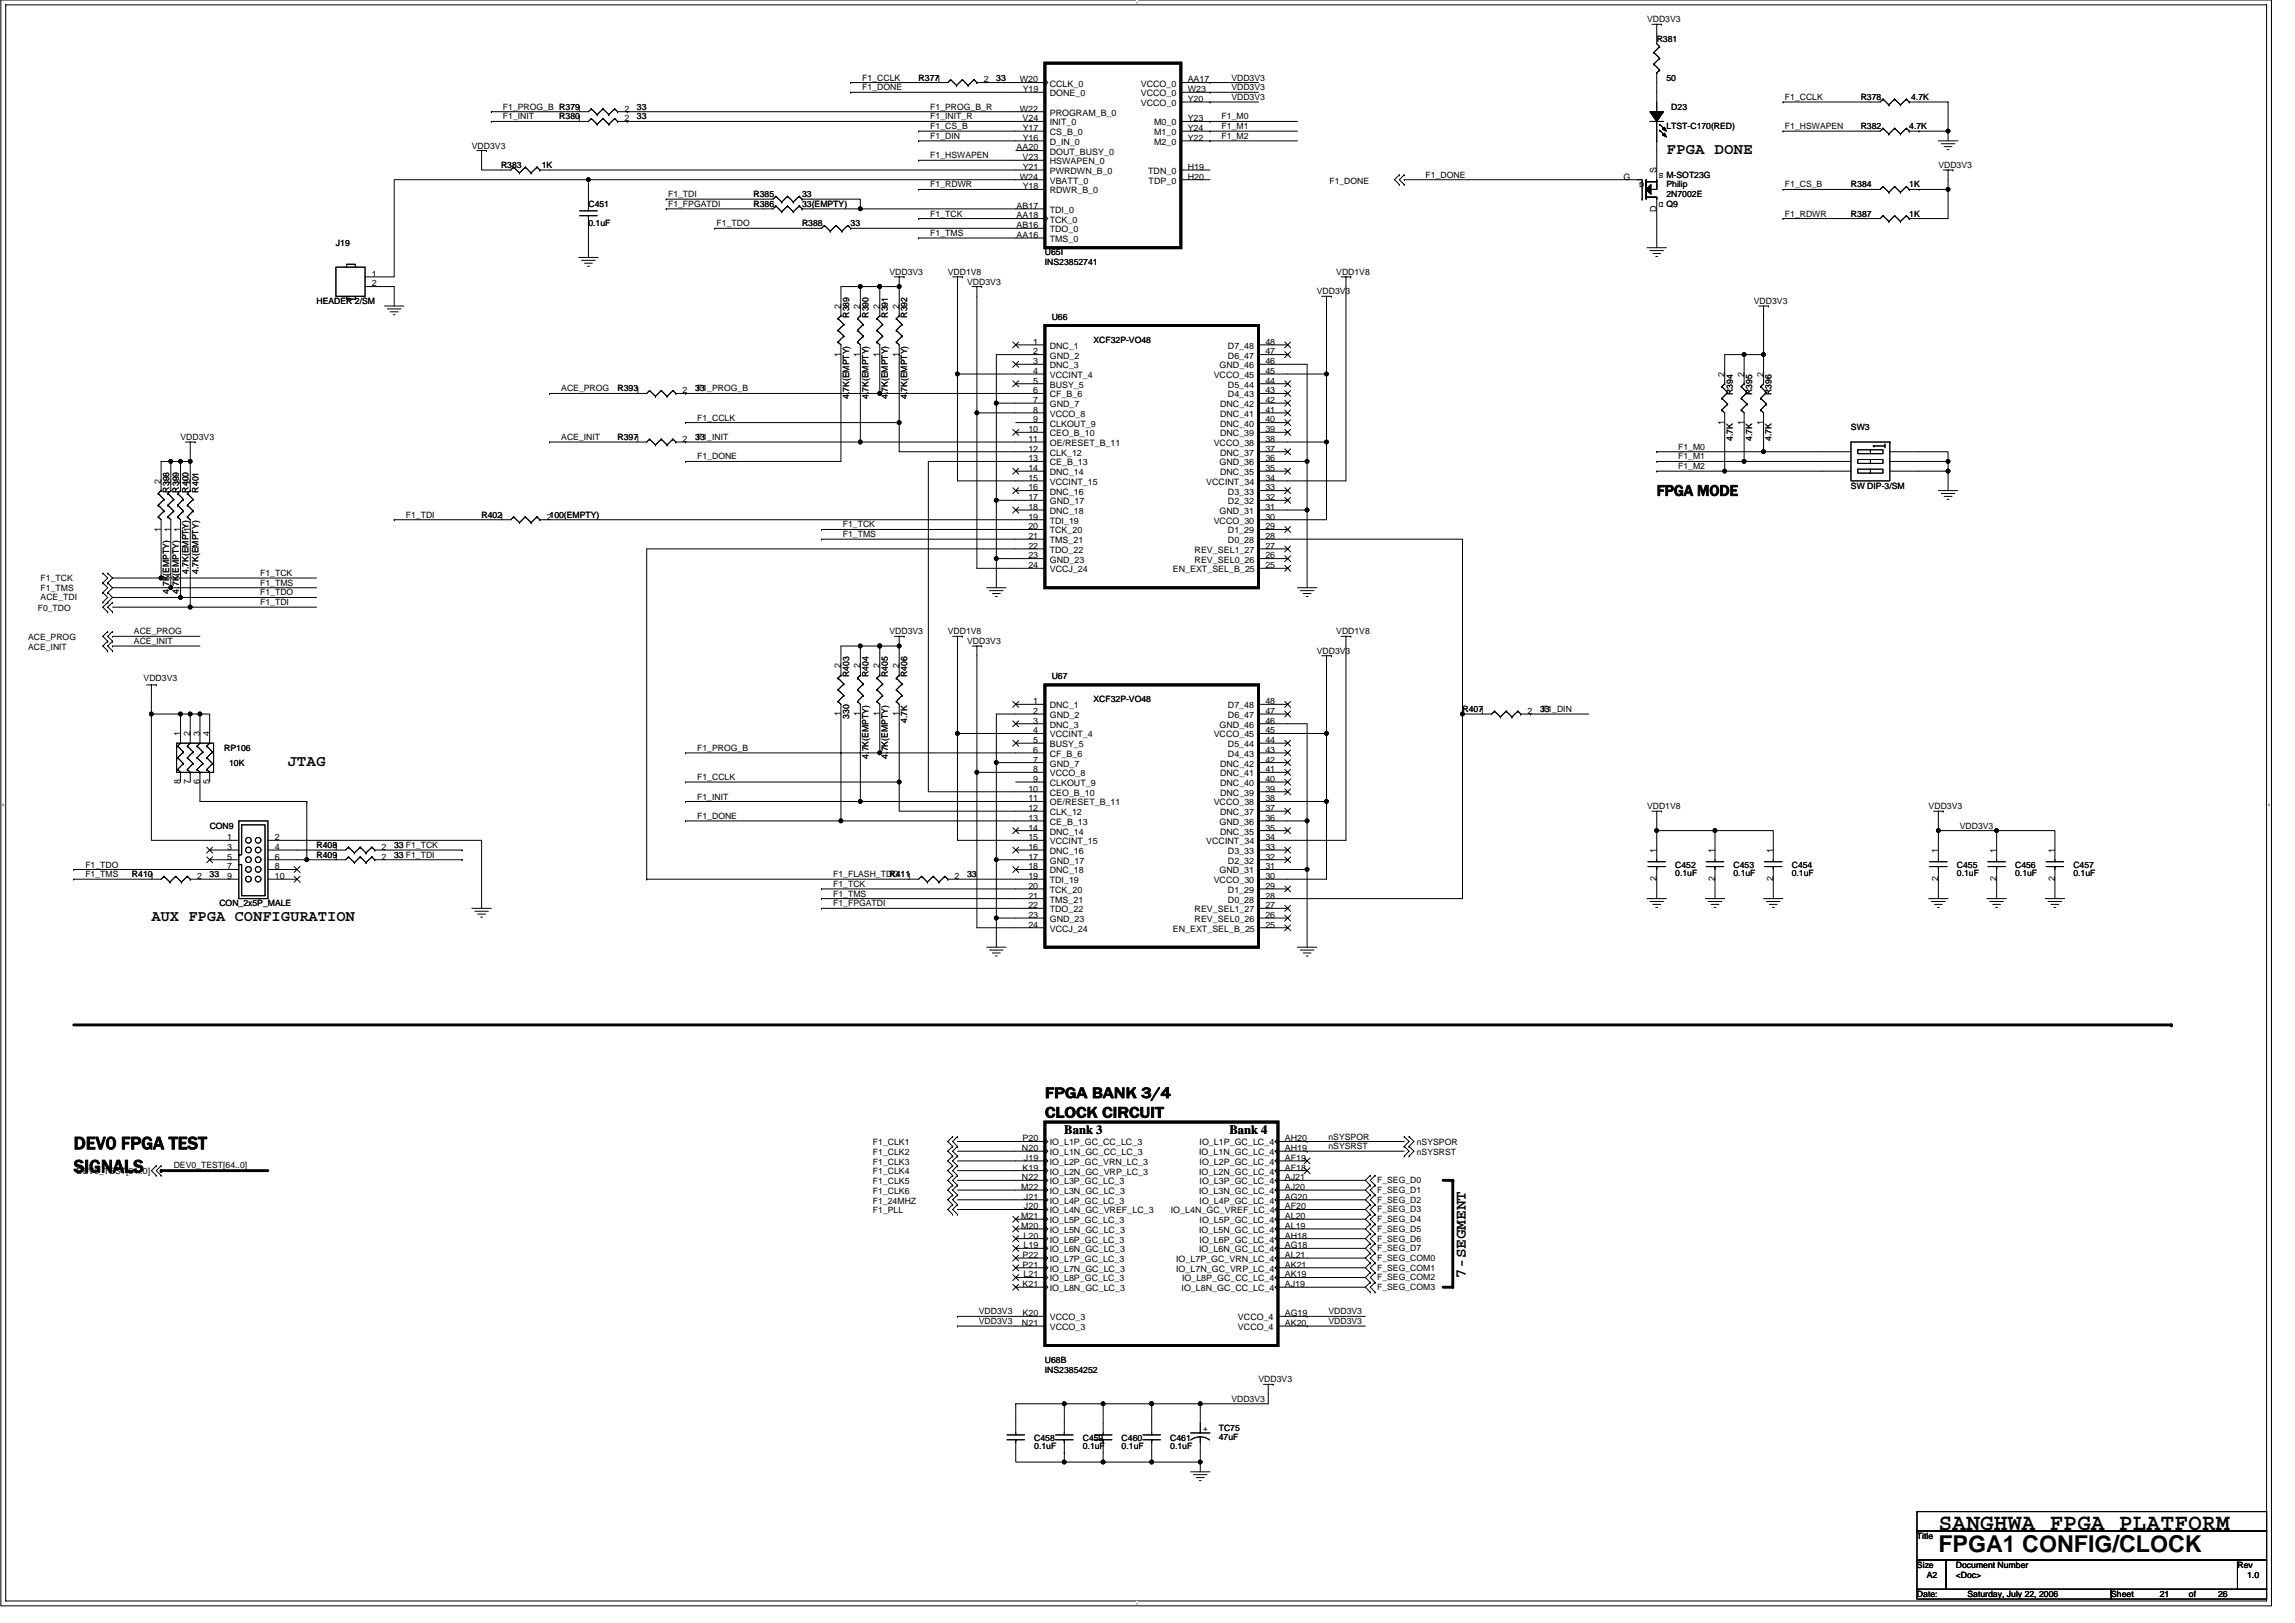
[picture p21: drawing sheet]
<svg xmlns="http://www.w3.org/2000/svg" width="420mm" height="297mm" viewBox="0 0 420 297" stroke-linecap="round" stroke-linejoin="round" font-family="sans-serif">
<defs><g id="words">
<text font-size="4.3" x="354.9" y="284">FPGA1 CONFIG/CLOCK</text>
<text font-size="4.2" x="354.9" y="280">SANGHWA FPGA PLATFORM</text>
<g font-size="3.4">
<text x="13.5" y="210.3">DEV0 FPGA TEST</text>
<text x="13.5" y="214.6">SIGNALS</text>
</g>
<g font-size="2.8">
<text x="305.1" y="28.1">FPGA DONE</text>
<text x="303.3" y="90.7">FPGA MODE</text>
<text x="52.6" y="140.1">JTAG</text>
<text x="27.7" y="168.6">AUX FPGA CONFIGURATION</text>
<text x="191.3" y="201">FPGA BANK 3/4</text>
<text x="191.3" y="204.5">CLOCK CIRCUIT</text>
<text x="268.4" y="233.8" transform="rotate(-90 268.4 233.8)">7-SEGMENT</text>
</g>
<g font-size="2.3">
<text x="194.8" y="207.5">Bank 3</text>
<text x="225.1" y="207.5">Bank 4</text>
</g>
<g font-size="1.6">
<text x="301.5" y="4.1">VDD3V3</text>
<text x="303.3" y="7.6">R381</text>
<text x="157.9" y="16.5">F1_DONE</text>
<text x="157.9" y="14.8">F1_CCLK</text>
<text x="168.2" y="14.8">R3771</text>
<text x="180.1" y="15.1">2</text>
<text x="182.4" y="14.8">33</text>
<text x="186.7" y="15.1">W20</text>
<text x="187.2" y="16.9">Y19</text>
<text x="192.2" y="15.8">CCLK_0</text>
<text x="192.2" y="17.6">DONE_0</text>
<text x="208.9" y="15.8">VCCO_0</text>
<text x="208.9" y="17.6">VCCO_0</text>
<text x="217.4" y="15.1">AA17</text>
<text x="217.4" y="16.9">W23</text>
<text x="225.4" y="14.8">VDD3V3</text>
<text x="225.4" y="16.5">VDD3V3</text>
<text x="305.1" y="14.8">50</text>
<text x="92.1" y="20.1">F1_PROG_B R3791</text>
<text x="92.1" y="21.9">F1_INIT</text>
<text x="102.4" y="21.9">R3801</text>
<text x="114.3" y="20.4">2</text>
<text x="114.3" y="22.2">2</text>
<text x="116.6" y="20.1">33</text>
<text x="116.6" y="21.9">33</text>
<text x="170.3" y="23.6">F1_CS_B</text>
<text x="170.3" y="20.1">F1_PROG_B_R</text>
<text x="170.3" y="21.9">F1_INIT_R</text>
<text x="186.7" y="20.4">W22</text>
<text x="187.2" y="22.2">V24</text>
<text x="187.2" y="24">Y17</text>
<text x="192.2" y="21.2">PROGRAM_B_0</text>
<text x="192.2" y="22.9">INIT_0</text>
<text x="208.9" y="19.4">VCCO_0</text>
<text x="211.3" y="22.9">M0_0</text>
<text x="217.4" y="22.2">Y23</text>
<text x="217.4" y="24">Y24</text>
<text x="217.4" y="18.6">Y20</text>
<text x="223.7" y="21.9">F1_M0</text>
<text x="223.7" y="23.6">F1_M1</text>
<text x="225.4" y="18.3">VDD3V3</text>
<text x="305.1" y="23.6">LTST-C170(RED)</text>
<text x="306" y="20.1">D23</text>
<text x="326.8" y="23.6">F1_HSWAPEN</text>
<text x="326.8" y="18.3">F1_CCLK</text>
<text x="340.6" y="23.6">R382</text>
<text x="340.6" y="18.3">R378</text>
<text x="349.5" y="23.6">4.7K</text>
<text x="349.9" y="18.3">4.7K</text>
<text x="86.4" y="27.2">VDD3V3</text>
<text x="170.3" y="29">F1_HSWAPEN</text>
<text x="170.3" y="25.4">F1_DIN</text>
<text x="186.1" y="27.5">AA20</text>
<text x="187.2" y="29.3">V23</text>
<text x="187.2" y="25.8">Y16</text>
<text x="192.2" y="26.5">D_IN_0</text>
<text x="192.2" y="24.7">CS_B_0</text>
<text x="192.2" y="28.3">DOUT_BUSY_0</text>
<text x="211.3" y="26.5">M2_0</text>
<text x="211.3" y="24.7">M1_0</text>
<text x="217.4" y="25.8">Y22</text>
<text x="223.7" y="25.4">F1_M2</text>
<text x="91.7" y="30.8">R383</text>
<text x="99.2" y="30.8">1K</text>
<text x="170.3" y="34.3">F1_RDWR</text>
<text x="186.7" y="32.9">W24</text>
<text x="187.2" y="34.6">Y18</text>
<text x="187.2" y="31.1">Y21</text>
<text x="192.2" y="30.1">HSWAPEN_0</text>
<text x="192.2" y="35.4">RDWR_B_0</text>
<text x="192.2" y="33.6">VBATT_0</text>
<text x="192.2" y="31.8">PWRDWN_B_0</text>
<text x="210.2" y="31.8">TDN_0</text>
<text x="210.3" y="33.6">TDP_0</text>
<text x="217.4" y="31.1">H19</text>
<text x="217.4" y="32.9">H20</text>
<text x="243.4" y="33.6">F1_DONE</text>
<text x="261" y="32.5">F1_DONE</text>
<text x="297.3" y="32.9">G</text>
<text x="301" y="33.4" transform="rotate(180 301 33.4)">G</text>
<text x="303.3" y="31.6" transform="rotate(-90 303.3 31.6)">S</text>
<text x="304.6" y="31.6" transform="rotate(180 304.6 31.6)">S</text>
<text x="305.1" y="32.5">M-SOT23G</text>
<text x="305.1" y="34.3">Philip</text>
<text x="326.8" y="34.3">F1_CS_B</text>
<text x="338.9" y="34.3">R384</text>
<text x="349.5" y="34.3">1K</text>
<text x="354.9" y="30.8">VDD3V3</text>
<text x="107.7" y="37.9">C451</text>
<text x="107.7" y="41.4">0.1uF</text>
<text x="122.3" y="37.9">F1_FPGATDI</text>
<text x="122.3" y="36.1">F1_TDI</text>
<text x="131.2" y="41.4">F1_TDO</text>
<text x="138" y="37.9">R386</text>
<text x="138" y="36.1">R385</text>
<text x="146.8" y="37.9">33(EMPTY)</text>
<text x="146.8" y="36.1">33</text>
<text x="146.8" y="41.4">R388</text>
<text x="155.7" y="41.4">33</text>
<text x="170.3" y="39.6">F1_TCK</text>
<text x="186.1" y="41.8">AB16</text>
<text x="186.1" y="40">AA18</text>
<text x="186.1" y="38.2">AB17</text>
<text x="192.2" y="40.7">TCK_0</text>
<text x="192.2" y="38.9">TDI_0</text>
<text x="303.3" y="38.9" transform="rotate(-90 303.3 38.9)">D</text>
<text x="304.6" y="36.9" transform="rotate(180 304.6 36.9)">D</text>
<text x="305.1" y="37.9">Q9</text>
<text x="305.1" y="36.1">2N7002E</text>
<text x="326.8" y="39.6">F1_RDWR</text>
<text x="338.9" y="39.6">R387</text>
<text x="349.5" y="39.6">1K</text>
<text x="61.5" y="45">J19</text>
<text x="170.3" y="43.2">F1_TMS</text>
<text x="186.1" y="43.5">AA16</text>
<text x="191.3" y="46.8">U65I</text>
<text x="192.2" y="44.3">TMS_0</text>
<text x="192.2" y="42.5">TDO_0</text>
<text x="68.1" y="50.7">1</text>
<text x="68.1" y="52.4">2</text>
<text x="162.8" y="50.3">VDD3V3</text>
<text x="173.5" y="50.3">VDD1V8</text>
<text x="177.1" y="52.1">VDD3V3</text>
<text x="191.3" y="48.5">INS23852741</text>
<text x="241.1" y="53.9">VDD3V3</text>
<text x="244.6" y="50.3">VDD1V8</text>
<text x="57.9" y="55.6">HEADER 2/SM</text>
<text x="153.9" y="56.5" transform="rotate(-90 153.9 56.5)">2</text>
<text x="155.4" y="58.1" transform="rotate(-90 155.4 58.1)">R389</text>
<text x="157.5" y="56.5" transform="rotate(-90 157.5 56.5)">2</text>
<text x="159" y="58.1" transform="rotate(-90 159 58.1)">R390</text>
<text x="161" y="56.5" transform="rotate(-90 161 56.5)">2</text>
<text x="162.5" y="58.1" transform="rotate(-90 162.5 58.1)">R391</text>
<text x="164.6" y="56.5" transform="rotate(-90 164.6 56.5)">2</text>
<text x="166.1" y="58.1" transform="rotate(-90 166.1 58.1)">R392</text>
<text x="192.5" y="58.5">U66</text>
<text x="321.1" y="55.6">VDD3V3</text>
<text x="153.9" y="65.3" transform="rotate(-90 153.9 65.3)">1</text>
<text x="157.5" y="65.3" transform="rotate(-90 157.5 65.3)">1</text>
<text x="161" y="65.3" transform="rotate(-90 161 65.3)">1</text>
<text x="164.6" y="65.3" transform="rotate(-90 164.6 65.3)">1</text>
<text x="189.2" y="63.1">1</text>
<text x="189.2" y="64.9">2</text>
<text x="192.2" y="63.8">DNC_1</text>
<text x="192.2" y="65.6">GND_2</text>
<text x="200.2" y="62.8">XCF32P-VO48</text>
<text x="224.8" y="63.8">D7_48</text>
<text x="224.8" y="65.6">D6_47</text>
<text x="231.7" y="63.1">48</text>
<text x="231.7" y="64.9">47</text>
<text x="102.8" y="71.6">ACE_PROG</text>
<text x="113.1" y="71.6">R3931</text>
<text x="125" y="72">2</text>
<text x="127.3" y="71.6">33</text>
<text x="127.6" y="71.6">F1_PROG_B</text>
<text x="189.2" y="66.7">3</text>
<text x="189.2" y="68.4">4</text>
<text x="189.2" y="70.2">5</text>
<text x="189.2" y="72">6</text>
<text x="192.2" y="67.4">DNC_3</text>
<text x="192.2" y="69.2">VCCINT_4</text>
<text x="192.2" y="71">BUSY_5</text>
<text x="222.2" y="69.2">VCCO_45</text>
<text x="223.3" y="67.4">GND_46</text>
<text x="224.8" y="71">D5_44</text>
<text x="231.7" y="70.2">44</text>
<text x="231.7" y="72">43</text>
<text x="231.7" y="66.7">46</text>
<text x="231.7" y="68.4">45</text>
<text x="315.7" y="69" transform="rotate(-90 315.7 69)">2</text>
<text x="319.3" y="69" transform="rotate(-90 319.3 69)">2</text>
<text x="322.8" y="69" transform="rotate(-90 322.8 69)">2</text>
<text x="127.6" y="77">F1_CCLK</text>
<text x="155.4" y="73.1" transform="rotate(-90 155.4 73.1)">4.7K(EMPTY)</text>
<text x="159" y="73.1" transform="rotate(-90 159 73.1)">4.7K(EMPTY)</text>
<text x="162.5" y="73.1" transform="rotate(-90 162.5 73.1)">4.7K(EMPTY)</text>
<text x="166.1" y="73.1" transform="rotate(-90 166.1 73.1)">4.7K(EMPTY)</text>
<text x="189.2" y="73.8">7</text>
<text x="189.2" y="75.5">8</text>
<text x="189.2" y="77.3">9</text>
<text x="192.2" y="72.7">CF_B_6</text>
<text x="192.2" y="74.5">GND_7</text>
<text x="192.2" y="76.3">VCCO_8</text>
<text x="223.4" y="74.5">DNC_42</text>
<text x="223.4" y="76.3">DNC_41</text>
<text x="224.8" y="72.7">D4_43</text>
<text x="231.7" y="73.8">42</text>
<text x="231.7" y="75.5">41</text>
<text x="231.7" y="77.3">40</text>
<text x="315.7" y="77.7" transform="rotate(-90 315.7 77.7)">1</text>
<text x="317.2" y="72.4" transform="rotate(-90 317.2 72.4)">R394</text>
<text x="319.3" y="77.7" transform="rotate(-90 319.3 77.7)">1</text>
<text x="320.8" y="72.4" transform="rotate(-90 320.8 72.4)">R395</text>
<text x="322.8" y="77.7" transform="rotate(-90 322.8 77.7)">1</text>
<text x="324.3" y="72.4" transform="rotate(-90 324.3 72.4)">R396</text>
<text x="33.1" y="80.5">VDD3V3</text>
<text x="102.8" y="80.5">ACE_INIT</text>
<text x="113.1" y="80.5">R3971</text>
<text x="125" y="80.9">2</text>
<text x="127.3" y="80.5">33</text>
<text x="127.6" y="80.5">F1_INIT</text>
<text x="188.3" y="79.1">10</text>
<text x="188.3" y="80.9">11</text>
<text x="188.3" y="82.7">12</text>
<text x="192.2" y="78.1">CLKOUT_9</text>
<text x="192.2" y="79.8">CEO_B_10</text>
<text x="192.2" y="81.6">OE/RESET_B_11</text>
<text x="192.2" y="83.4">CLK_12</text>
<text x="222.2" y="81.6">VCCO_38</text>
<text x="223.4" y="78.1">DNC_40</text>
<text x="223.4" y="79.8">DNC_39</text>
<text x="223.4" y="83.4">DNC_37</text>
<text x="231.7" y="79.1">39</text>
<text x="231.7" y="82.7">37</text>
<text x="231.7" y="80.9">38</text>
<text x="307.2" y="82.3">F1_M0</text>
<text x="317.2" y="80.7" transform="rotate(-90 317.2 80.7)">4.7K</text>
<text x="320.8" y="80.7" transform="rotate(-90 320.8 80.7)">4.7K</text>
<text x="324.3" y="80.7" transform="rotate(-90 324.3 80.7)">4.7K</text>
<text x="338.9" y="78.8">SW3</text>
<text x="29.5" y="88.5" transform="rotate(-90 29.5 88.5)">2</text>
<text x="31.3" y="88.5" transform="rotate(-90 31.3 88.5)">2</text>
<text x="33" y="88.5" transform="rotate(-90 33 88.5)">2</text>
<text x="34.8" y="88.5" transform="rotate(-90 34.8 88.5)">2</text>
<text x="127.6" y="84.1">F1_DONE</text>
<text x="188.3" y="84.4">13</text>
<text x="188.3" y="86.2">14</text>
<text x="188.3" y="88">15</text>
<text x="188.3" y="89.8">16</text>
<text x="192.2" y="85.2">CE_B_13</text>
<text x="192.2" y="87">DNC_14</text>
<text x="192.2" y="88.7">VCCINT_15</text>
<text x="220.8" y="88.7">VCCINT_34</text>
<text x="223.3" y="85.2">GND_36</text>
<text x="223.4" y="87">DNC_35</text>
<text x="231.7" y="89.8">33</text>
<text x="231.7" y="84.4">36</text>
<text x="231.7" y="86.2">35</text>
<text x="231.7" y="88">34</text>
<text x="307.2" y="85.9">F1_M2</text>
<text x="307.2" y="84.1">F1_M1</text>
<text x="338.9" y="89.4">SW DIP-3/SM</text>
<text x="31" y="90.1" transform="rotate(-90 31 90.1)">R398</text>
<text x="32.8" y="90.1" transform="rotate(-90 32.8 90.1)">R399</text>
<text x="34.5" y="90.1" transform="rotate(-90 34.5 90.1)">R400</text>
<text x="36.3" y="90.1" transform="rotate(-90 36.3 90.1)">R401</text>
<text x="74.3" y="94.8">F1_TDI</text>
<text x="88.2" y="94.8">R4021</text>
<text x="100.1" y="95.1">2100(EMPTY)</text>
<text x="188.3" y="91.5">17</text>
<text x="188.3" y="93.3">18</text>
<text x="188.3" y="95.1">19</text>
<text x="192.2" y="90.5">DNC_16</text>
<text x="192.2" y="92.3">GND_17</text>
<text x="192.2" y="94.1">DNC_18</text>
<text x="192.2" y="95.8">TDI_19</text>
<text x="222.2" y="95.8">VCCO_30</text>
<text x="223.3" y="94.1">GND_31</text>
<text x="224.8" y="90.5">D3_33</text>
<text x="224.8" y="92.3">D2_32</text>
<text x="231.7" y="91.5">32</text>
<text x="231.7" y="93.3">31</text>
<text x="231.7" y="95.1">30</text>
<text x="29.5" y="97.3" transform="rotate(-90 29.5 97.3)">1</text>
<text x="31.3" y="97.3" transform="rotate(-90 31.3 97.3)">1</text>
<text x="33" y="97.3" transform="rotate(-90 33 97.3)">1</text>
<text x="34.8" y="97.3" transform="rotate(-90 34.8 97.3)">1</text>
<text x="154.3" y="96.5">F1_TCK</text>
<text x="154.3" y="98.3">F1_TMS</text>
<text x="188.3" y="96.9">20</text>
<text x="188.3" y="98.7">21</text>
<text x="188.3" y="100.4">22</text>
<text x="192.2" y="97.6">TCK_20</text>
<text x="192.2" y="99.4">TMS_21</text>
<text x="192.2" y="101.2">TDO_22</text>
<text x="218.7" y="101.2">REV_SEL1_27</text>
<text x="224.8" y="97.6">D1_29</text>
<text x="224.8" y="99.4">D0_28</text>
<text x="231.7" y="96.9">29</text>
<text x="231.7" y="98.7">28</text>
<text x="231.7" y="100.4">27</text>
<text x="7.4" y="106.3">F1_TCK</text>
<text x="34.5" y="105.1" transform="rotate(-90 34.5 105.1)">4.7K(EMPTY)</text>
<text x="36.3" y="105.1" transform="rotate(-90 36.3 105.1)">4.7K(EMPTY)</text>
<text x="47.6" y="105.4">F1_TCK</text>
<text x="47.6" y="107.2">F1_TMS</text>
<text x="188.3" y="102.2">23</text>
<text x="188.3" y="104">24</text>
<text x="192.2" y="103">GND_23</text>
<text x="192.2" y="104.7">VCCJ_24</text>
<text x="214.7" y="104.7">EN_EXT_SEL_B_25</text>
<text x="218.7" y="103">REV_SEL0_26</text>
<text x="231.7" y="104">25</text>
<text x="231.7" y="102.2">26</text>
<text x="6.9" y="111.8">F0_TDO</text>
<text x="7.4" y="108.1">F1_TMS</text>
<text x="7.4" y="109.9">ACE_TDI</text>
<text x="31" y="108.6" transform="rotate(-90 31 108.6)">4.7K(EMPTY)</text>
<text x="32.8" y="108.6" transform="rotate(-90 32.8 108.6)">4.7K(EMPTY)</text>
<text x="47.6" y="109">F1_TDO</text>
<text x="47.6" y="110.8">F1_TDI</text>
<text x="5.1" y="117.2">ACE_PROG</text>
<text x="5.1" y="118.9">ACE_INIT</text>
<text x="24.5" y="116.1">ACE_PROG</text>
<text x="24.5" y="117.9">ACE_INIT</text>
<text x="162.8" y="116.1">VDD3V3</text>
<text x="173.5" y="116.1">VDD1V8</text>
<text x="177.1" y="117.9">VDD3V3</text>
<text x="241.1" y="119.7">VDD3V3</text>
<text x="244.6" y="116.1">VDD1V8</text>
<text x="26.3" y="124.6">VDD3V3</text>
<text x="153.9" y="122.3" transform="rotate(-90 153.9 122.3)">2</text>
<text x="155.4" y="123.9" transform="rotate(-90 155.4 123.9)">R403</text>
<text x="157.5" y="122.3" transform="rotate(-90 157.5 122.3)">2</text>
<text x="159" y="123.9" transform="rotate(-90 159 123.9)">R404</text>
<text x="161" y="122.3" transform="rotate(-90 161 122.3)">2</text>
<text x="162.5" y="123.9" transform="rotate(-90 162.5 123.9)">R405</text>
<text x="164.6" y="122.3" transform="rotate(-90 164.6 122.3)">2</text>
<text x="166.1" y="123.9" transform="rotate(-90 166.1 123.9)">R406</text>
<text x="192.5" y="124.3">U67</text>
<text x="153.9" y="131.1" transform="rotate(-90 153.9 131.1)">1</text>
<text x="155.4" y="131.6" transform="rotate(-90 155.4 131.6)">330</text>
<text x="157.5" y="131.1" transform="rotate(-90 157.5 131.1)">1</text>
<text x="161" y="131.1" transform="rotate(-90 161 131.1)">1</text>
<text x="164.6" y="131.1" transform="rotate(-90 164.6 131.1)">1</text>
<text x="189.2" y="128.9">1</text>
<text x="189.2" y="130.7">2</text>
<text x="192.2" y="129.6">DNC_1</text>
<text x="192.2" y="131.4">GND_2</text>
<text x="200.2" y="128.5">XCF32P-VO48</text>
<text x="224.8" y="129.6">D7_48</text>
<text x="224.8" y="131.4">D6_47</text>
<text x="231.7" y="128.9">48</text>
<text x="231.7" y="130.7">47</text>
<text x="267.7" y="130.3">R4071</text>
<text x="279.7" y="130.7">2</text>
<text x="282" y="130.3">33</text>
<text x="282.3" y="130.3">F1_DIN</text>
<text x="33" y="134.8" transform="rotate(-90 33 134.8)">1</text>
<text x="34.8" y="134.8" transform="rotate(-90 34.8 134.8)">2</text>
<text x="36.6" y="134.8" transform="rotate(-90 36.6 134.8)">3</text>
<text x="38.4" y="134.8" transform="rotate(-90 38.4 134.8)">4</text>
<text x="41.1" y="137.4">RP106</text>
<text x="127.6" y="137.4">F1_PROG_B</text>
<text x="166.1" y="132.3" transform="rotate(-90 166.1 132.3)">4.7K</text>
<text x="189.2" y="132.4">3</text>
<text x="189.2" y="134.2">4</text>
<text x="189.2" y="136">5</text>
<text x="189.2" y="137.8">6</text>
<text x="192.2" y="133.2">DNC_3</text>
<text x="192.2" y="135">VCCINT_4</text>
<text x="192.2" y="136.7">BUSY_5</text>
<text x="222.2" y="135">VCCO_45</text>
<text x="223.3" y="133.2">GND_46</text>
<text x="224.8" y="136.7">D5_44</text>
<text x="231.7" y="136">44</text>
<text x="231.7" y="137.8">43</text>
<text x="231.7" y="132.4">46</text>
<text x="231.7" y="134.2">45</text>
<text x="33" y="143.5" transform="rotate(-90 33 143.5)">8</text>
<text x="34.8" y="143.5" transform="rotate(-90 34.8 143.5)">7</text>
<text x="36.6" y="143.5" transform="rotate(-90 36.6 143.5)">6</text>
<text x="38.4" y="143.5" transform="rotate(-90 38.4 143.5)">5</text>
<text x="41.9" y="140.3">10K</text>
<text x="127.6" y="142.8">F1_CCLK</text>
<text x="159" y="138.9" transform="rotate(-90 159 138.9)">4.7K(EMPTY)</text>
<text x="162.5" y="138.9" transform="rotate(-90 162.5 138.9)">4.7K(EMPTY)</text>
<text x="189.2" y="139.6">7</text>
<text x="189.2" y="141.3">8</text>
<text x="189.2" y="143.1">9</text>
<text x="192.2" y="138.5">CF_B_6</text>
<text x="192.2" y="140.3">GND_7</text>
<text x="192.2" y="142.1">VCCO_8</text>
<text x="192.2" y="143.8">CLKOUT_9</text>
<text x="223.4" y="140.3">DNC_42</text>
<text x="223.4" y="142.1">DNC_41</text>
<text x="223.4" y="143.8">DNC_40</text>
<text x="224.8" y="138.5">D4_43</text>
<text x="231.7" y="139.6">42</text>
<text x="231.7" y="141.3">41</text>
<text x="231.7" y="143.1">40</text>
<text x="127.6" y="149.9">F1_DONE</text>
<text x="127.6" y="146.3">F1_INIT</text>
<text x="188.3" y="144.9">10</text>
<text x="188.3" y="146.7">11</text>
<text x="188.3" y="148.4">12</text>
<text x="192.2" y="145.6">CEO_B_10</text>
<text x="192.2" y="147.4">OE/RESET_B_11</text>
<text x="192.2" y="149.2">CLK_12</text>
<text x="222.2" y="147.4">VCCO_38</text>
<text x="223.4" y="145.6">DNC_39</text>
<text x="223.4" y="149.2">DNC_37</text>
<text x="231.7" y="144.9">39</text>
<text x="231.7" y="148.4">37</text>
<text x="231.7" y="146.7">38</text>
<text x="301.5" y="148.1">VDD1V8</text>
<text x="353.1" y="148.1">VDD3V3</text>
<text x="38.4" y="151.7">CON9</text>
<text x="41.6" y="153.8">1</text>
<text x="41.6" y="155.6">3</text>
<text x="50.3" y="153.8">2</text>
<text x="50.3" y="155.6">4</text>
<text x="57.9" y="155.2">R4081</text>
<text x="69.9" y="155.6">2</text>
<text x="72.2" y="155.2">33 F1_TCK</text>
<text x="188.3" y="150.2">13</text>
<text x="188.3" y="152">14</text>
<text x="188.3" y="153.8">15</text>
<text x="188.3" y="155.6">16</text>
<text x="192.2" y="151">CE_B_13</text>
<text x="192.2" y="152.7">DNC_14</text>
<text x="192.2" y="154.5">VCCINT_15</text>
<text x="220.8" y="154.5">VCCINT_34</text>
<text x="223.3" y="151">GND_36</text>
<text x="223.4" y="152.7">DNC_35</text>
<text x="231.7" y="155.6">33</text>
<text x="231.7" y="150.2">36</text>
<text x="231.7" y="152">35</text>
<text x="231.7" y="153.8">34</text>
<text x="358.8" y="151.7">VDD3V3</text>
<text x="15.6" y="158.8">F1_TDO</text>
<text x="15.6" y="160.5">F1_TMS</text>
<text x="24.2" y="160.5">R4101</text>
<text x="36.1" y="160.9">2</text>
<text x="38.4" y="160.5">33</text>
<text x="41.6" y="157.3">5</text>
<text x="41.6" y="159.1">7</text>
<text x="41.6" y="160.9">9</text>
<text x="50.3" y="157.3">6</text>
<text x="50.3" y="159.1">8</text>
<text x="50.3" y="160.9">10</text>
<text x="57.9" y="157">R4091</text>
<text x="69.9" y="157.3">2</text>
<text x="72.2" y="157">33 F1_TDI</text>
<text x="152.5" y="160.5">F1_FLASH_TDO</text>
<text x="162.8" y="160.5">R4111</text>
<text x="174.8" y="160.9">2</text>
<text x="177.1" y="160.5">33</text>
<text x="188.3" y="157.3">17</text>
<text x="188.3" y="159.1">18</text>
<text x="188.3" y="160.9">19</text>
<text x="192.2" y="156.3">DNC_16</text>
<text x="192.2" y="158.1">GND_17</text>
<text x="192.2" y="159.9">DNC_18</text>
<text x="192.2" y="161.6">TDI_19</text>
<text x="222.2" y="161.6">VCCO_30</text>
<text x="223.3" y="159.9">GND_31</text>
<text x="224.8" y="156.3">D3_33</text>
<text x="224.8" y="158.1">D2_32</text>
<text x="231.7" y="157.3">32</text>
<text x="231.7" y="159.1">31</text>
<text x="231.7" y="160.9">30</text>
<text x="303.3" y="161.3" transform="rotate(-90 303.3 161.3)">2</text>
<text x="303.3" y="156.1" transform="rotate(-90 303.3 156.1)">1</text>
<text x="306.7" y="158.8">C452</text>
<text x="306.7" y="160.4">0.1uF</text>
<text x="314" y="161.3" transform="rotate(-90 314 161.3)">2</text>
<text x="314" y="156.1" transform="rotate(-90 314 156.1)">1</text>
<text x="317.4" y="158.8">C453</text>
<text x="317.4" y="160.4">0.1uF</text>
<text x="324.6" y="161.3" transform="rotate(-90 324.6 161.3)">2</text>
<text x="324.6" y="156.1" transform="rotate(-90 324.6 156.1)">1</text>
<text x="328" y="158.8">C454</text>
<text x="328" y="160.4">0.1uF</text>
<text x="354.8" y="161.3" transform="rotate(-90 354.8 161.3)">2</text>
<text x="354.8" y="156.1" transform="rotate(-90 354.8 156.1)">1</text>
<text x="358.3" y="158.8">C455</text>
<text x="358.3" y="160.4">0.1uF</text>
<text x="365.5" y="161.3" transform="rotate(-90 365.5 161.3)">2</text>
<text x="365.5" y="156.1" transform="rotate(-90 365.5 156.1)">1</text>
<text x="368.9" y="158.8">C456</text>
<text x="368.9" y="160.4">0.1uF</text>
<text x="376.2" y="161.3" transform="rotate(-90 376.2 161.3)">2</text>
<text x="376.2" y="156.1" transform="rotate(-90 376.2 156.1)">1</text>
<text x="379.6" y="158.8">C457</text>
<text x="379.6" y="160.4">0.1uF</text>
<text x="40.2" y="165.9">CON_2x5P_MALE</text>
<text x="152.5" y="165.9">F1_FPGATDI</text>
<text x="152.5" y="164.1">F1_TMS</text>
<text x="152.5" y="162.3">F1_TCK</text>
<text x="188.3" y="162.7">20</text>
<text x="188.3" y="164.4">21</text>
<text x="188.3" y="166.2">22</text>
<text x="188.3" y="168">23</text>
<text x="192.2" y="163.4">TCK_20</text>
<text x="192.2" y="165.2">TMS_21</text>
<text x="192.2" y="167">TDO_22</text>
<text x="218.7" y="167">REV_SEL1_27</text>
<text x="224.8" y="163.4">D1_29</text>
<text x="224.8" y="165.2">D0_28</text>
<text x="231.7" y="162.7">29</text>
<text x="231.7" y="164.4">28</text>
<text x="231.7" y="166.2">27</text>
<text x="231.7" y="168">26</text>
<text x="188.3" y="169.8">24</text>
<text x="192.2" y="168.7">GND_23</text>
<text x="192.2" y="170.5">VCCJ_24</text>
<text x="214.7" y="170.5">EN_EXT_SEL_B_25</text>
<text x="218.7" y="168.7">REV_SEL0_26</text>
<text x="231.7" y="169.8">25</text>
<text x="159.8" y="209.6">F1_CLK1</text>
<text x="187.2" y="208.9">P20</text>
<text x="192.2" y="209.6">IO_L1P_GC_CC_LC_3</text>
<text x="219.6" y="209.6">IO_L1P_GC_LC_4</text>
<text x="235.2" y="208.9">AH20</text>
<text x="243.2" y="208.6">nSYSPOR</text>
<text x="259.4" y="209.6">nSYSPOR</text>
<text x="14" y="214.9">DEV0_TEST[64..0]</text>
<text x="31.8" y="213.7">DEV0_TEST[64..0]</text>
<text x="159.8" y="211.4">F1_CLK2</text>
<text x="159.8" y="213.2">F1_CLK3</text>
<text x="159.8" y="214.9">F1_CLK4</text>
<text x="187.1" y="210.7">N20</text>
<text x="187.2" y="214.2">K19</text>
<text x="187.5" y="212.4">J19</text>
<text x="192.2" y="211.4">IO_L1N_GC_CC_LC_3</text>
<text x="192.2" y="213.2">IO_L2P_GC_VRN_LC_3</text>
<text x="192.2" y="215">IO_L2N_GC_VRP_LC_3</text>
<text x="219.5" y="211.4">IO_L1N_GC_LC_4</text>
<text x="219.5" y="215">IO_L2N_GC_LC_4</text>
<text x="219.6" y="213.2">IO_L2P_GC_LC_4</text>
<text x="235.2" y="210.7">AH19</text>
<text x="235.2" y="214.2">AF18</text>
<text x="235.2" y="212.4">AF19</text>
<text x="243.2" y="210.3">nSYSRST</text>
<text x="259.4" y="211.4">nSYSRST</text>
<text x="159.8" y="216.7">F1_CLK5</text>
<text x="159.8" y="218.5">F1_CLK6</text>
<text x="159.8" y="220.3">F1_24MHZ</text>
<text x="186.9" y="217.8">M22</text>
<text x="187.1" y="216">N22</text>
<text x="187.5" y="219.6">J21</text>
<text x="187.5" y="221.3">J20</text>
<text x="192.2" y="216.7">IO_L3P_GC_LC_3</text>
<text x="192.2" y="218.5">IO_L3N_GC_LC_3</text>
<text x="192.2" y="220.3">IO_L4P_GC_LC_3</text>
<text x="219.5" y="218.5">IO_L3N_GC_LC_4</text>
<text x="219.6" y="216.7">IO_L3P_GC_LC_4</text>
<text x="219.6" y="220.3">IO_L4P_GC_LC_4</text>
<text x="235.2" y="217.8">AJ20</text>
<text x="235.2" y="216">AJ21</text>
<text x="235.2" y="219.6">AG20</text>
<text x="235.2" y="221.3">AF20</text>
<text x="252.1" y="216.6">F_SEG_D0</text>
<text x="252.1" y="218.3">F_SEG_D1</text>
<text x="252.1" y="220.1">F_SEG_D2</text>
<text x="252.1" y="221.9">F_SEG_D3</text>
<text x="159.8" y="222.1">F1_PLL</text>
<text x="186.9" y="223.1">M21</text>
<text x="186.9" y="224.9">M20</text>
<text x="187.4" y="226.7">L20</text>
<text x="192.2" y="222.1">IO_L4N_GC_VREF_LC_3</text>
<text x="192.2" y="223.9">IO_L5P_GC_LC_3</text>
<text x="192.2" y="225.6">IO_L5N_GC_LC_3</text>
<text x="192.2" y="227.4">IO_L6P_GC_LC_3</text>
<text x="214.3" y="222.1">IO_L4N_GC_VREF_LC_4</text>
<text x="219.5" y="225.6">IO_L5N_GC_LC_4</text>
<text x="219.6" y="223.9">IO_L5P_GC_LC_4</text>
<text x="219.6" y="227.4">IO_L6P_GC_LC_4</text>
<text x="235.2" y="224.9">AL19</text>
<text x="235.2" y="223.1">AL20</text>
<text x="235.2" y="226.7">AH18</text>
<text x="252.1" y="223.7">F_SEG_D4</text>
<text x="252.1" y="225.4">F_SEG_D5</text>
<text x="252.1" y="227.2">F_SEG_D6</text>
<text x="187.2" y="230.2">P22</text>
<text x="187.2" y="232">P21</text>
<text x="187.4" y="228.5">L19</text>
<text x="187.4" y="233.8">L21</text>
<text x="192.2" y="229.2">IO_L6N_GC_LC_3</text>
<text x="192.2" y="231">IO_L7P_GC_LC_3</text>
<text x="192.2" y="232.7">IO_L7N_GC_LC_3</text>
<text x="215.3" y="231">IO_L7P_GC_VRN_LC_4</text>
<text x="215.3" y="232.7">IO_L7N_GC_VRP_LC_4</text>
<text x="219.5" y="229.2">IO_L6N_GC_LC_4</text>
<text x="235.2" y="230.2">AL21</text>
<text x="235.2" y="232">AK21</text>
<text x="235.2" y="228.5">AG18</text>
<text x="235.2" y="233.8">AK19</text>
<text x="252.1" y="229">F_SEG_D7</text>
<text x="252.1" y="230.8">F_SEG_COM0</text>
<text x="252.1" y="232.6">F_SEG_COM1</text>
<text x="187.2" y="235.6">K21</text>
<text x="192.2" y="234.5">IO_L8P_GC_LC_3</text>
<text x="192.2" y="236.3">IO_L8N_GC_LC_3</text>
<text x="216.3" y="236.3">IO_L8N_GC_CC_LC_4</text>
<text x="216.4" y="234.5">IO_L8P_GC_CC_LC_4</text>
<text x="235.2" y="235.6">AJ19</text>
<text x="252.1" y="234.3">F_SEG_COM2</text>
<text x="252.1" y="236.1">F_SEG_COM3</text>
<text x="179.2" y="242.3">VDD3V3</text>
<text x="179.2" y="240.6">VDD3V3</text>
<text x="187.1" y="242.7">N21</text>
<text x="187.2" y="240.9">K20</text>
<text x="192.2" y="241.6">VCCO_3</text>
<text x="192.2" y="243.4">VCCO_3</text>
<text x="226.6" y="241.6">VCCO_4</text>
<text x="226.6" y="243.4">VCCO_4</text>
<text x="235.2" y="240.9">AG19</text>
<text x="235.2" y="242.7">AK20</text>
<text x="243.2" y="242.3">VDD3V3</text>
<text x="243.2" y="240.6">VDD3V3</text>
<text x="191.3" y="251.2">INS23854252</text>
<text x="191.3" y="249.4">U68B</text>
<text x="225.4" y="256.6">VDD3V3</text>
<text x="230.4" y="253">VDD3V3</text>
<text x="189.3" y="263.7">C458</text>
<text x="198.2" y="263.7">C459</text>
<text x="205.3" y="263.7">C460</text>
<text x="214.2" y="263.7">C461</text>
<text x="220.3" y="261.9">+</text>
<text x="223.1" y="261.9">TC75</text>
<text x="223.1" y="263.5">47uF</text>
<text x="189.3" y="265.3">0.1uF</text>
<text x="198.2" y="265.3">0.1uF</text>
<text x="205.3" y="265.3">0.1uF</text>
<text x="214.2" y="265.3">0.1uF</text>
<text x="351" y="281.6">Title</text>
<text x="351" y="287">Size</text>
<text x="358.1" y="287">Document Number</text>
<text x="409.6" y="287">Rev</text>
<text x="351" y="292.3">Date:</text>
<text x="352.7" y="288.7">A2</text>
<text x="358.1" y="288.7">&lt;Doc&gt;</text>
<text x="360.2" y="292.3">Saturday, July 22, 2006</text>
<text x="386.5" y="292.3">Sheet</text>
<text x="395.4" y="292.3">21</text>
<text x="400.7" y="292.3">of</text>
<text x="406.1" y="292.3">26</text>
<text x="411.4" y="288.7">1.0</text>
</g>
<g font-size=".6">
<text x="208" y=".7">1</text>
<text x=".4" y="147.5">A</text>
<text x="415.2" y="147.5">A</text>
<text x="208" y="293.7">1</text>
</g>
</g></defs>
<path d="M.2 0h415.7v293.9h-415.7zM1 .9h414v292.1h-414z" fill="none" stroke="#000" stroke-width=".18"/>
<g fill="#fff">
<path d="M208 .1h.3v.7h-.3z"/>
<path d="M208 293.1h.3v.7h-.3z"/>
<path d="M.4 146.9h.4v.7h-.4z"/>
<path d="M415.2 146.9h.4v.7h-.4z"/>
</g>
<g fill="none" stroke="#000" stroke-width=".18">
<path d="M108.3 19.9h.1M108.3 19.9l-.6 .5h-17.8M108.3 19.9l1 1.1M110.4 19.9h.1M110.4 19.9l-1.1 1.1M110.4 19.9l1.1 1.1M112.5 19.9h.1M112.5 19.9l-1 1.1M112.5 19.9l.6 .5M155.7 16.9h.1M155.7 15.1h.1M155.7 16.9h35.6"/>
<path d="M174 14.6h.1M174 14.6l-.5 .5h-17.8M174 14.6l1.1 1M175.1 15.6h.1M176.2 14.6h.1M176.2 14.6l-1.1 1M176.2 14.6l1 1M177.2 15.6h.1M178.3 14.6h.1M178.3 14.6l-1.1 1M178.3 14.6l.5 .5M178.8 15.1h12.5"/>
<path d="M178.8 15.1h.1M191.3 14.6l.5 .5-.5 .5M216.2 16.9h14.2M216.2 15.1h14.2M216.2 18.7h14.2M221.5 15.1h.1M221.5 16.9h.1M221.5 18.7h.1M302.4 4.4h1.8M302.8 9.6h.1M302.8 11.7h.1M302.8 9.6l1 1.1"/>
<path d="M302.8 11.7l1 1.1M303.3 13.3v7.1M303.3 4.4v3.6l.5 .5M303.3 13.3h.1M303.8 8.5h.1M303.8 10.7h.1M303.8 12.8h.1M303.8 8.5l-1 1.1M303.8 10.7l-1 1M303.8 12.8l-.5 .5M304.2 4.4h.1M326.4 18.7h.1"/>
<path d="M344.7 18.1h.1M344.7 18.1l-.5 .6h-17.8M344.7 18.1l1.1 1.1M345.8 19.2h.1M346.9 18.1h.1M346.9 18.1l-1.1 1.1M346.9 18.1l1 1.1M347.9 19.2h.1M349 18.1h.1M349 18.1l-1.1 1.1M349 18.1l.5 .6M349.5 18.7h7.1v5.3"/>
<path d="M349.5 18.7h.1M87.3 27.6h1.8M88.2 27.6v3.5h5.3l.5-.5M89.1 27.6h.1M89.9 20.4h.1M89.9 22.2h.1M94 30.6h.1M94 30.6l1.1 1M95.1 31.6h.1M96.2 30.6h.1M96.2 30.6l-1.1 1M96.2 30.6l1 1"/>
<path d="M97.2 31.6h.1M98.3 30.6h.1M98.3 30.6l-1.1 1M98.3 30.6l.5 .5M98.8 31.1h92.5M98.8 31.1h.1M106.1 39.5h3.2M106.1 38.6h3.2M107.7 32.9h.1M107.7 39.5v7.6M107.7 32.9v5.7M107.7 39.5h.1"/>
<path d="M108.3 21.7h.1M108.3 21.7l-.6 .5h-17.8M108.3 21.7l1 1.1M109.3 21h.1M109.3 22.8h.1M110.4 21.7h.1M110.4 21.7l-1.1 1.1M110.4 21.7l1.1 1.1M111.5 21h.1M111.5 22.8h.1M112.5 21.7h.1M112.5 21.7l-1 1.1"/>
<path d="M112.5 21.7l.6 .5M113.1 20.4h.1M113.1 22.2h.1M113.1 22.2h78.2M113.1 20.4h78.2M114.8 20.4h.1M114.8 22.2h.1M122 38.2h.1M122 36.4h.1M142 37.7h.1M142 35.9h.1M142 37.7l-.5 .5h-19.5"/>
<path d="M142 35.9l-.5 .5h-19.5M142 37.7l1.1 1.1M142 35.9l1.1 1.1M143.1 38.8h.1M143.1 37h.1M144.2 37.7h.1M144.2 35.9h.1M144.2 37.7l-1.1 1.1M144.2 37.7l1 1.1M144.2 35.9l-1.1 1.1M144.2 35.9l1 1.1M145.2 38.8h.1"/>
<path d="M145.2 37h.1M146.3 37.7h.1M146.3 35.9h.1M146.3 37.7l-1.1 1.1M146.3 37.7l.5 .5M146.3 35.9l-1.1 1.1M146.3 35.9l.5 .5M146.8 36.4h10.7v1.8M146.8 38.2h10.7M146.8 38.2h.1M146.8 36.4h.1M157.5 38.2h33.8"/>
<path d="M157.5 38.2h.1M168.2 24h.1M168.2 29.3h.1M168.2 25.8h.1M168.2 34.7h.1M168.2 24h23.1M168.2 25.8h23.1M168.2 29.3h23.1M168.2 34.7h23.1M186 27.6h5.3M191.3 32.9h-119.1v17.8h-5.4M191.3 39.5l.5 .5-.5 .5"/>
<path d="M216.2 22.2h21.3M216.2 24h21.3M216.2 25.8h21.3M216.2 32.9h5.3M216.2 31.1h5.3M221.5 22.2h.1M221.5 24h.1M221.5 25.8h.1M256.2 32h.1M256.2 33.8h.1M256.2 32l-.9 .9 .9 .9M257.1 32.9h.1"/>
<path d="M257.1 32h.1M257.1 33.8h.1M257.1 32.9h43.5v3.5M257.1 32l-.9 .9 .9 .9M300.6 36.4h.1M301.4 32.9v3.5M301.4 36.1h1.9v.3M301.4 33.3h1.9M301.5 36.1h1.8v.3M301.5 33.3h1.6M302.1 22.2h2.5M303.3 36.4v8.9"/>
<path d="M303.3 22.2v10.7M303.3 32.9v1.8h-.7M303.3 32.9v1.8h-1.1M303.3 25.8h.1M303.8 22.8h.1M303.8 23.8h.1M303.8 22.8l1.1 1M303.8 23.8l1.1 1.1M326.4 24h.1M326.4 34.7h.1M344.7 34.1h.1M344.7 23.5h.1"/>
<path d="M344.7 39.5h.1M344.7 39.5l-.5 .5h-17.8M344.7 23.5l-.5 .5h-17.8M344.7 34.1l-.5 .6h-17.8M344.7 34.1l1.1 1.1M344.7 23.5l1.1 1M344.7 39.5l1.1 1M345.8 35.2h.1M345.8 24.5h.1M346.9 34.1h.1M346.9 23.5h.1M346.9 39.5h.1"/>
<path d="M346.9 34.1l-1.1 1.1M346.9 34.1l1 1.1M346.9 23.5l-1.1 1M346.9 23.5l1 1M346.9 39.5l-1.1 1M346.9 39.5l1 1M347.9 35.2h.1M347.9 24.5h.1M349 34.1h.1M349 23.5h.1M349 39.5h.1M349 34.1l-1.1 1.1"/>
<path d="M349 34.1l.5 .6M349 23.5l-1.1 1M349 23.5l.5 .5M349 39.5l-1.1 1M349 39.5l.5 .5M349.5 34.7h.1M349.5 24h.1M349.5 24h7.1M349.5 34.7h7.1M351.3 34.7h.1M351.3 24h.1M354.9 25.8h3.5"/>
<path d="M355.4 26.3h2.5M355.8 31.1h1.7M355.9 26.8h1.5M356.5 27.4h.3M356.6 31.1v8.9h-7.1M356.6 24v1.8M357.5 31.1h.1M61.5 48.9h5.3v5.3h-5.3zM63.4 48.9v-.5h1.7v.5M63.4 54.2v.6h1.7v-.6M66.8 52.5h5.4v3.5M70.4 56h3.5"/>
<path d="M70.9 56.5h2.5M71.4 57.1h1.5M72 57.6h.3M105.9 47.1h3.6M106.5 47.6h2.5M107 48.2h1.4M107.6 48.7h.3M130.8 41.8h.1M150.9 41.3h.1M150.9 41.3l-.5 .5h-19.6M150.9 41.3l1.1 1M152 42.3h.1"/>
<path d="M153.1 41.3h.1M153.1 41.3l-1.1 1M153.1 41.3l1 1M153.4 58.3h.1M153.4 58.3l1.1 1.1M154 57.8h.1M154 57.8l-.6 .5M154.1 42.3h.1M154.5 59.4h.1M154.5 59.4l-1.1 1.1M155.2 41.3h.1M155.2 41.3l-1.1 1"/>
<path d="M155.2 41.3l.5 .5M155.7 41.8h35.6M155.7 41.8h.1M157 58.3h.1M157 58.3l1 1.1M157.5 52.5h-3.5v5.3M157.5 52.5h.1M157.5 52.5v5.3M157.5 57.8h.1M157.5 52.5h7.1M157.5 57.8l-.5 .5M158 59.4h.1"/>
<path d="M158 59.4l-1 1.1M160.5 58.3h.1M160.5 58.3l1.1 1.1M161.1 52.5h.1M161.1 57.8h.1M161.1 52.5v5.3M161.1 57.8l-.6 .5M161.6 59.4h.1M161.6 59.4l-1.1 1.1M163.7 50.7h1.8M164.1 58.3h.1M164.1 58.3l1.1 1.1"/>
<path d="M164.6 52.5h.1M164.6 50.7v1.8M164.6 57.8h.1M164.6 52.5v5.3M164.6 57.8l-.5 .5M165.2 59.4h.1M165.2 59.4l-1.1 1.1M165.5 50.7h.1M168.2 43.6h.1M168.2 40h.1M168.2 43.6h23.1M168.2 40h23.1"/>
<path d="M174.4 50.7h1.8M175.3 50.7v17.8h16M176.2 50.7h.1M178 52.5h1.7M178.8 52.5v23.1M179.7 52.5h.1M242 54.2h1.7M242.9 54.2v14.3M243.7 54.2h.1M245.5 50.7h1.8M246.4 50.7v37.3h-16M247.3 50.7h.1"/>
<path d="M301.5 45.3h3.6M302.1 45.9h2.5M302.6 46.4h1.4M303.1 46.9h.4M322 56h1.8M322.9 57.8h.1M322.9 56v1.8M322.9 57.8v7.1M323.8 56h.1M326.4 40h.1M345.8 40.5h.1M347.9 40.5h.1"/>
<path d="M349.5 40h.1M100.6 72h.1M118.9 71.5h.1M118.9 71.5l-.5 .5h-17.8M118.9 71.5l1.1 1M120 72.5h.1M121.1 71.5h.1M121.1 71.5l-1.1 1M121.1 71.5l1 1M122.1 72.5h.1M123.2 71.5h.1M123.2 71.5l-1.1 1"/>
<path d="M123.2 71.5l.5 .5M123.7 72h.1M123.7 72h67.6M125.5 77.3h.1M125.5 72h.1M125.5 77.3h39.1M153.4 62.6l.6 .5v21.4h-28.5M153.4 62.6h.1M153.4 60.5h.1M153.4 60.5l1.1 1M154.5 61.5h.1M154.5 61.5l-1.1 1.1"/>
<path d="M157 62.6l.5 .5v17.8M157 62.6h.1M157 60.5h.1M157 60.5l1 1M158 61.5h.1M158 61.5l-1 1.1M160.5 62.6l.6 .5v8.9M160.5 62.6h.1M160.5 60.5h.1M160.5 60.5l1.1 1M161.1 72h.1M161.6 61.5h.1"/>
<path d="M161.6 61.5l-1.1 1.1M164.1 62.6h.1M164.1 60.5h.1M164.1 62.6l.5 .5v14.2M164.1 60.5l1.1 1M164.6 77.3v5.4h26.7M164.6 64.9h.1M165.2 61.5h.1M165.2 61.5l-1.1 1.1M175.3 68.5h.1M175.3 68.5v19.5h16M178.8 75.6h12.5"/>
<path d="M178.8 75.6h.1M178.8 75.6v28.4h12.5M182.4 73.8h8.9M182.4 73.8h.1M182.4 73.8v33.8M185.4 62.6l1.1 1.1M185.4 66.1l1.1 1.1M185.4 69.7l1.1 1.1M185.4 78.6l1.1 1.1M186 77.3h5.3M186 63.1h5.3M186 66.7h5.3"/>
<path d="M186 70.2h5.3M186 79.1h5.3M186.5 62.6l-1.1 1.1M186.5 66.1l-1.1 1.1M186.5 69.7l-1.1 1.1M186.5 78.6l-1.1 1.1M191.3 64.9h-8.9v8.9M230.4 68.5h12.5M230.4 66.7h8.9v17.8M230.4 72h5.3M230.4 77.3h5.3M230.4 63.1h5.3"/>
<path d="M230.4 64.9h5.3M230.4 70.2h5.3M230.4 73.8h5.3M230.4 75.6h5.3M230.4 79.1h5.3M235.2 62.6l1.1 1.1M235.2 64.4l1.1 1M235.2 69.7l1.1 1.1M235.2 71.5l1.1 1.1M235.2 73.3l1.1 1M235.2 75l1.1 1.1M235.2 76.8l1.1 1.1"/>
<path d="M235.2 78.6l1.1 1.1M236.3 78.6l-1.1 1.1M236.3 62.6l-1.1 1.1M236.3 64.4l-1.1 1M236.3 69.7l-1.1 1.1M236.3 71.5l-1.1 1.1M236.3 73.3l-1.1 1M236.3 75l-1.1 1.1M236.3 76.8l-1.1 1.1M242.9 68.5h.1M242.9 68.5v26.6h-12.5M315.2 75l.6 .6v10.6"/>
<path d="M315.2 75h.1M315.2 72.9h.1M315.2 70.8h.1M315.2 72.9l1.1 1.1M315.2 70.8l1.1 1M315.8 70.2h.1M315.8 70.2l-.6 .6M316.3 74h.1M316.3 71.8h.1M316.3 74l-1.1 1M316.3 71.8l-1.1 1.1M318.8 75l.5 .6v8.9"/>
<path d="M318.8 75h.1M318.8 72.9h.1M318.8 70.8h.1M318.8 72.9l1 1.1M318.8 70.8l1 1M319.3 64.9h3.6M319.3 64.9h-3.5v5.3M319.3 64.9h.1M319.3 70.2h.1M319.3 64.9v5.3M319.3 70.2l-.5 .6M319.8 74h.1"/>
<path d="M319.8 71.8h.1M319.8 74l-1 1M319.8 71.8l-1 1.1M322.3 75l.6 .6v7.1M322.3 75h.1M322.3 72.9h.1M322.3 70.8h.1M322.3 72.9l1.1 1.1M322.3 70.8l1.1 1M322.9 64.9v5.3M322.9 70.2h.1M322.9 70.2l-.6 .6"/>
<path d="M323.4 74h.1M323.4 71.8h.1M323.4 74l-1.1 1M323.4 71.8l-1.1 1.1M29 94.6l.5 .5v10.7M29 94.6h.1M29 92.5h.1M29 90.3h.1M29 92.5l1 1M29 90.3l1 1.1M29.5 89.8h.1M29.5 89.8l-.5 .5"/>
<path d="M30 93.5h.1M30 91.4h.1M30 93.5l-1 1.1M30 91.4l-1 1.1M30.7 94.6l.6 .5v12.5M30.7 94.6h.1M30.7 92.5h.1M30.7 90.3h.1M30.7 92.5l1.1 1M30.7 90.3l1.1 1.1M31.3 84.5h-1.8v5.3M31.3 84.5h.1"/>
<path d="M31.3 84.5h1.8M31.3 89.8h.1M31.3 84.5v5.3M31.3 89.8l-.6 .5M31.8 93.5h.1M31.8 91.4h.1M31.8 93.5l-1.1 1.1M31.8 91.4l-1.1 1.1M32.5 94.6l.6 .5v14.2M32.5 94.6h.1M32.5 92.5h.1M32.5 90.3h.1"/>
<path d="M32.5 92.5l1.1 1M32.5 90.3l1.1 1.1M33.1 84.5h.1M33.1 84.5h1.7M33.1 89.8h.1M33.1 84.5v5.3M33.1 89.8l-.6 .5M33.6 93.5h.1M33.6 91.4h.1M33.6 93.5l-1.1 1.1M33.6 91.4l-1.1 1.1M33.9 80.9h1.8"/>
<path d="M34.3 94.6l.5 .5v16M34.3 94.6h.1M34.3 92.5h.1M34.3 90.3h.1M34.3 92.5l1.1 1M34.3 90.3l1.1 1.1M34.8 84.5h.1M34.8 80.9v3.6M34.8 89.8h.1M34.8 84.5v5.3M34.8 89.8l-.5 .5M35.4 93.5h.1"/>
<path d="M35.4 91.4h.1M35.4 93.5l-1.1 1.1M35.4 91.4l-1.1 1.1M35.7 80.9h.1M72.2 95.1h.1M94 94.6h.1M94 94.6l-.5 .5h-21.3M94 94.6l1.1 1.1M95.1 95.7h.1M96.2 94.6h.1M96.2 94.6l-1.1 1.1M96.2 94.6l1 1.1"/>
<path d="M97.2 95.7h.1M98.3 94.6h.1M98.3 94.6l-1.1 1.1M98.3 94.6l.5 .5M98.8 95.1h92.5M98.8 95.1h.1M100.6 80.9h.1M118.9 80.4h.1M118.9 80.4l-.5 .5h-17.8M118.9 80.4l1.1 1M120 81.4h.1M121.1 80.4h.1"/>
<path d="M121.1 80.4l-1.1 1M121.1 80.4l1 1M122.1 81.4h.1M123.2 80.4h.1M123.2 80.4l-1.1 1M123.2 80.4l.5 .5M123.7 80.9h.1M123.7 80.9h67.6M125.5 80.9h.1M125.5 84.5h.1M150.4 96.9h.1M150.4 98.7h.1"/>
<path d="M150.4 96.9h40.9M150.4 98.7h40.9M157.5 80.9h.1M182.4 91.6h.1M182.4 91.6h8.9M185.4 85.7l1.1 1.1M185.4 89.3l1.1 1M185.4 92.8l1.1 1.1M186 86.2h5.3M186 89.8h5.3M186 93.3h5.3M186.5 85.7l-1.1 1.1"/>
<path d="M186.5 89.3l-1.1 1M186.5 92.8l-1.1 1.1M191.3 84.5h-21.3v60.4h21.3M230.4 80.9h12.5M230.4 84.5h8.9M230.4 93.3h8.9M230.4 98.7h37.3v32M230.4 96.9h5.3M230.4 86.2h5.3M230.4 82.7h5.3M230.4 89.8h5.3M230.4 91.6h5.3"/>
<path d="M235.2 82.1l1.1 1.1M235.2 85.7l1.1 1.1M235.2 89.3l1.1 1M235.2 91l1.1 1.1M235.2 96.4l1.1 1.1M235.2 99.9l1.1 1.1M236.3 82.1l-1.1 1.1M236.3 85.7l-1.1 1.1M236.3 89.3l-1.1 1M236.3 91l-1.1 1.1M236.3 96.4l-1.1 1.1M236.3 99.9l-1.1 1.1"/>
<path d="M239.3 84.5h.1M239.3 93.3h.1M239.3 84.5v23.1M242.9 80.9h.1M303.3 86.2h.1M303.3 84.5h.1M303.3 82.7h.1M303.3 84.5h16M303.3 86.2h12.5M303.3 82.7h19.6M315.8 86.2h23.1M319.3 84.5h19.6"/>
<path d="M322.9 82.7h16M338.9 80.9h7.1v7.1h-7.1zM340.1 82.3h4.6v.7h-4.6zM340.1 84.1h4.6v.7h-4.6zM340.1 85.9h4.6v.7h-4.6zM342.4 82.3v.7M342.4 84.1v.7M342.4 85.9v.7M345.1 81.6h-2.1l.1 .2M345.1 81.3v.7M346 82.7h10.6v1.8M346 84.5h10.6v1.7"/>
<path d="M346 80.9h.1M346 86.2h10.6M354.9 89.8h3.5M355.4 90.3h2.5M355.9 90.8h1.5M356.5 91.4h.3M356.6 84.5h.1M356.6 86.2h.1M356.6 86.2v3.6M18.8 108.5h.1M18.8 106.7h.1M18.8 110.2h.1"/>
<path d="M18.8 104.9h.1M18.8 106.7l.9 .9-.9 .9M18.8 108.5l.9 .8-.9 .9M18.8 104.9l.9 .9-.9 .9M19.7 115.6h.1M19.7 117.3h.1M19.7 119.1h.1M19.7 110.2h.1M19.7 112h.1M19.7 106.7h.1M19.7 108.5h.1M19.7 104.9h.1"/>
<path d="M19.7 115.6l-.9 .9 .9 .8M19.7 117.3l-.9 .9 .9 .9M19.7 106.7l.9 .9M19.7 108.5l.9 .8M19.7 104.9l.9 .9M20.6 116.5h.1M20.6 118.2h.1M20.6 109.3h12.5M20.6 111.1h14.2M20.6 107.6h10.7M20.6 105.8h8.9M20.6 115.6h.1"/>
<path d="M20.6 117.3h.1M20.6 119.1h.1M20.6 110.2h.1M20.6 112h.1M20.6 118.2h16M20.6 116.5h16M20.6 115.6l-.9 .9 .9 .8M20.6 117.3l-.9 .9 .9 .9M20.6 109.3l-1.8 1.8 .9 .9M20.6 110.2l-.9 .9 .9 .9M20.6 107.6l-.9 .9M20.6 105.8l-.9 .9"/>
<path d="M29.5 105.8h.1M29.5 105.8h28.4M31.3 107.6h.1M31.3 107.6h26.6M33.1 109.3h.1M33.1 109.3h24.8M34.8 111.1h.1M34.8 111.1h23.1M157.5 118.2h.1M157.5 118.2h-3.5v5.4M157.5 118.2v5.4M157.5 118.2h7.1"/>
<path d="M161.1 118.2h.1M161.1 118.2v5.4M163.7 116.5h1.8M164.6 118.2h.1M164.6 116.5v1.7M164.6 118.2v5.4M165.5 116.5h.1M174.4 116.5h1.8M175.3 116.5v17.7M176.2 116.5h.1M178 118.2h1.7M178.8 118.2v23.2"/>
<path d="M179.7 118.2h.1M180.6 107.6h3.6M181.2 108.1h2.5M181.7 108.6h1.4M182.2 109.2h.4M182.4 102.2h.1M182.4 102.2h8.9M191.3 100.5h-72.9v60.4M230.4 100.5h5.3M230.4 102.2h5.3M230.4 104h5.3M235.2 101.7l1.1 1.1"/>
<path d="M235.2 103.5l1.1 1.1M236.3 101.7l-1.1 1.1M236.3 103.5l-1.1 1.1M237.5 107.6h3.6M238.1 108.1h2.4M238.6 108.6h1.4M239.1 109.2h.4M245.5 116.5h1.8M246.4 116.5v37.3h-16M247.3 116.5h.1M26.8 125.3h1.8M27.7 130.7h5.4"/>
<path d="M27.7 125.3v5.4M27.7 130.7h.1M27.7 130.7v23.1h16M28.6 125.3h.1M32.3 136h6.8v5.4h-6.8zM32.5 138.7h.1M32.5 136.5h.1M32.5 138.7l1.1 1M32.5 136.5l1.1 1.1M33.1 130.7h.1M33.1 130.7h1.7M33.1 130.7v5.3l-.6 .5"/>
<path d="M33.6 139.7h.1M33.6 137.6h.1M33.6 139.7l-1.1 1.1M33.6 137.6l-1.1 1.1M34.3 138.7h.1M34.3 136.5h.1M34.3 138.7l1.1 1M34.3 136.5l1.1 1.1M34.8 130.7h.1M34.8 130.7v5.3l-.5 .5M34.8 130.7h1.8M35.4 139.7h.1"/>
<path d="M35.4 137.6h.1M35.4 139.7l-1.1 1.1M35.4 137.6l-1.1 1.1M36.1 138.7h.1M36.1 136.5h.1M36.1 138.7l1 1M36.1 136.5l1 1.1M36.6 130.7h1.8v5.3l-.5 .5M36.6 130.7h.1M36.6 130.7v5.3l-.5 .5M37.1 139.7h.1M37.1 137.6h.1"/>
<path d="M37.1 139.7l-1 1.1M37.1 137.6l-1 1.1M37.9 138.7h.1M37.9 136.5h.1M37.9 138.7l1 1M37.9 136.5l1 1.1M38.9 139.7h.1M38.9 137.6h.1M38.9 139.7l-1 1.1M38.9 137.6l-1 1.1M125.5 137.8h.1M125.5 137.8h65.8"/>
<path d="M153.4 128.4l.6 .5v21.3M153.4 128.4h.1M153.4 126.2h.1M153.4 124.1h.1M153.4 126.2l1.1 1.1M153.4 124.1l1.1 1.1M154 123.6h.1M154 123.6l-.6 .5M154.5 127.3h.1M154.5 125.2h.1M154.5 127.3l-1.1 1.1M154.5 125.2l-1.1 1"/>
<path d="M157 128.4l.5 .5v17.8M157 128.4h.1M157 126.2h.1M157 124.1h.1M157 126.2l1 1.1M157 124.1l1 1.1M157.5 123.6h.1M157.5 123.6l-.5 .5M158 127.3h.1M158 125.2h.1M158 127.3l-1 1.1M158 125.2l-1 1"/>
<path d="M160.5 128.4l.6 .5v8.9M160.5 128.4h.1M160.5 126.2h.1M160.5 124.1h.1M160.5 126.2l1.1 1.1M160.5 124.1l1.1 1.1M161.1 137.8h.1M161.1 123.6h.1M161.1 123.6l-.6 .5M161.6 127.3h.1M161.6 125.2h.1M161.6 127.3l-1.1 1.1"/>
<path d="M161.6 125.2l-1.1 1M164.1 128.4l.5 .5v14.2M164.1 128.4h.1M164.1 126.2h.1M164.1 124.1h.1M164.1 126.2l1.1 1.1M164.1 124.1l1.1 1.1M164.6 123.6h.1M164.6 123.6l-.5 .5M165.2 127.3h.1M165.2 125.2h.1M165.2 127.3l-1.1 1.1"/>
<path d="M165.2 125.2l-1.1 1M175.3 134.2h16M175.3 134.2h.1M175.3 134.2v19.6h16M182.4 139.6h8.9M182.4 139.6h.1M182.4 139.6v33.8M185.4 128.4l1.1 1.1M185.4 131.9l1.1 1.1M185.4 135.5l1.1 1.1M186 128.9h5.3M186 132.5h5.3"/>
<path d="M186 136h5.3M186.5 128.4l-1.1 1.1M186.5 131.9l-1.1 1.1M186.5 135.5l-1.1 1.1M191.3 130.7h-8.9v8.9M230.4 134.2h12.5M230.4 132.5h8.9v17.7M230.4 137.8h5.3M230.4 130.7h5.3M230.4 128.9h5.3M230.4 136h5.3M230.4 139.6h5.3"/>
<path d="M235.2 128.4l1.1 1.1M235.2 130.2l1.1 1M235.2 135.5l1.1 1.1M235.2 137.3l1.1 1M235.2 139l1.1 1.1M236.3 128.4l-1.1 1.1M236.3 130.2l-1.1 1M236.3 135.5l-1.1 1.1M236.3 137.3l-1.1 1M236.3 139l-1.1 1.1M242 120h1.7M242.9 120v14.2"/>
<path d="M242.9 134.2h.1M242.9 134.2v26.7h-12.5M243.7 120h.1M267.7 130.7h.1M267.7 130.7v33.8h-37.3M273.6 130.2l-.5 .5h-5.4M273.6 130.2h.1M273.6 130.2l1.1 1M274.7 131.2h.1M275.7 130.2h.1M275.7 130.2l-1 1M275.7 130.2l1.1 1"/>
<path d="M276.8 131.2h.1M277.9 130.2h.1M277.9 130.2l-1.1 1M277.9 130.2l.5 .5M278.4 130.7h.1M278.4 130.7h12.5M280.2 130.7h.1M13.5 159.1h.1M13.5 159.1h30.2M32.5 140.8h.1M32.5 140.8l.6 .6M33.1 141.4h.1"/>
<path d="M33.1 141.4v1.7M34.3 140.8h.1M34.3 140.8l.5 .6M34.8 141.4h.1M34.8 141.4v1.7M36.1 140.8h.1M36.1 140.8l.5 .6M36.6 141.4v5.3h19.6M36.6 141.4h.1M37.9 140.8h.1M37.9 140.8l.5 .6M37.9 155l1 1.1"/>
<path d="M37.9 156.8l1 1.1M38.4 141.4h.1M38.4 155.6h5.3M38.4 157.4h5.3M38.4 141.4v1.7M38.9 155l-1.1 1.1M38.9 156.8l-1.1 1.1M43.7 150.2h5.4v14.3h-5.4zM43.7 156.5h.5v-5.5h4.3v12.9h-4.3v-5.7h-.5M43.7 156.5h.1M49.1 157.4h7.1M49.1 153.8h39.1v12.4"/>
<path d="M49.1 159.1h5.3M53.9 158.6l1 1.1M54.9 158.6l-1.1 1.1M56.2 146.7h.1M56.2 146.7v10.7M63.8 156.8l-.5 .6h-7.1M63.8 155l-.5 .6h-14.2M63.8 155h.1M63.8 156.8h.1M63.8 155l1.1 1.1M63.8 156.8l1.1 1.1M64.9 156.1h.1"/>
<path d="M64.9 157.9h.1M65.9 155h.1M65.9 156.8h.1M65.9 155l-1 1.1M65.9 155l1.1 1.1M65.9 156.8l-1 1.1M65.9 156.8l1.1 1.1M67 156.1h.1M67 157.9h.1M68.1 155h.1M68.1 156.8h.1M68.1 155l-1.1 1.1"/>
<path d="M68.1 155l.5 .6M68.1 156.8l-1.1 1.1M68.1 156.8l.5 .6M68.6 155.6h.1M68.6 157.4h.1M68.6 155.6h16M68.6 157.4h16M84.6 155.6h.1M84.6 157.4h.1M125.5 143.1h.1M125.5 150.2h.1M125.5 146.7h.1"/>
<path d="M125.5 150.2h65.8M125.5 143.1h39.1M125.5 146.7h65.8M154 150.2h.1M157.5 146.7h.1M164.6 143.1v5.4h26.7M164.6 143.1h.1M178.8 141.4h.1M178.8 141.4h12.5M178.8 141.4v28.4h12.5M182.4 157.4h.1M182.4 157.4h8.9"/>
<path d="M185.4 151.5l1.1 1.1M185.4 155l1.1 1.1M185.4 158.6l1.1 1.1M186 143.1h5.3M186 159.1h5.3M186 155.6h5.3M186 152h5.3M186.5 151.5l-1.1 1.1M186.5 155l-1.1 1.1M186.5 158.6l-1.1 1.1M230.4 146.7h12.5M230.4 159.1h8.9"/>
<path d="M230.4 150.2h8.9M230.4 143.1h5.3M230.4 155.6h5.3M230.4 157.4h5.3M230.4 148.5h5.3M230.4 141.4h5.3M230.4 144.9h5.3M230.4 152h5.3M235.2 144.4l1.1 1.1M235.2 140.8l1.1 1.1M235.2 142.6l1.1 1.1M235.2 147.9l1.1 1.1"/>
<path d="M235.2 151.5l1.1 1.1M235.2 155l1.1 1.1M235.2 156.8l1.1 1.1M236.3 147.9l-1.1 1.1M236.3 151.5l-1.1 1.1M236.3 155l-1.1 1.1M236.3 156.8l-1.1 1.1M236.3 142.6l-1.1 1.1M236.3 140.8l-1.1 1.1M236.3 144.4l-1.1 1.1M239.3 150.2h.1M239.3 159.1h.1"/>
<path d="M239.3 150.2v23.2M242.9 146.7h.1M301.7 158.6h3.2M301.7 157.7h3.2M302.4 148.5h1.8M303.3 152v5.7M303.3 152h10.7v5.7M303.3 152h.1M303.3 148.5v3.5M303.3 158.6v5.9M303.3 158.6h.1M304.2 148.5h.1"/>
<path d="M312.4 158.6h3.2M312.4 157.7h3.2M314 152h10.6v5.7M314 152h.1M314 158.6v5.9M314 158.6h.1M323 158.6h3.3M323 157.7h3.3M324.6 158.6v5.9M324.6 158.6h.1M353.3 158.6h3.2M353.3 157.7h3.2"/>
<path d="M354 148.5h1.8M354.9 152v5.7M354.9 152h10.6v5.7M354.9 152h.1M354.9 148.5v3.5M354.9 158.6v5.9M354.9 158.6h.1M355.8 148.5h.1M363.9 158.6h3.2M363.9 157.7h3.2M365.5 152h10.7v5.7M365.5 152h.1"/>
<path d="M365.5 158.6v5.9M365.5 158.6h.1M374.6 158.6h3.2M374.6 157.7h3.2M376.2 158.6v5.9M376.2 158.6h.1M13.5 160.9h.1M30 160.4h.1M30 160.4l-.5 .5h-16M30 160.4l1.1 1M31.1 161.4h.1M32.2 160.4h.1"/>
<path d="M32.2 160.4l-1.1 1M32.2 160.4l1 1M33.2 161.4h.1M34.3 160.4h.1M34.3 160.4l-1.1 1M34.3 160.4l.5 .5M34.8 160.9h8.9M34.8 160.9h.1M49.1 160.9h5.3M53.9 160.4l1 1.1M54.9 160.4l-1.1 1.1M86.4 166.2h3.5"/>
<path d="M86.9 166.8h2.5M87.4 167.3h1.5M88 167.9h.3M118.4 160.9h.1M150.4 166.2h.1M150.4 164.5h.1M150.4 162.7h.1M150.4 166.2h40.9M150.4 164.5h40.9M150.4 162.7h40.9M168.7 160.4h.1M168.7 160.4l-.5 .5h-49.8"/>
<path d="M168.7 160.4l1.1 1M169.8 161.4h.1M170.8 160.4h.1M170.8 160.4l-1 1M170.8 160.4l1.1 1M171.9 161.4h.1M173 160.4h.1M173 160.4l-1.1 1M173 160.4l.5 .5M173.5 160.9h17.8M173.5 160.9h.1M180.6 173.4h3.6"/>
<path d="M181.2 173.9h2.5M181.7 174.4h1.4M182.2 175h.4M182.4 168h8.9M182.4 168h.1M230.4 166.2h5.3M230.4 162.7h5.3M230.4 168h5.3M230.4 169.8h5.3M235.2 169.3l1.1 1M235.2 162.2l1.1 1M235.2 165.7l1.1 1.1"/>
<path d="M235.2 167.5l1.1 1.1M236.3 167.5l-1.1 1.1M236.3 162.2l-1.1 1M236.3 165.7l-1.1 1.1M236.3 169.3l-1.1 1M237.5 173.4h3.6M238.1 173.9h2.4M238.6 174.4h1.4M239.1 175h.4M301.5 164.5h3.6M302.1 165h2.5M302.6 165.5h1.4"/>
<path d="M303.1 166.1h.4M312.2 164.5h3.6M312.7 165h2.5M313.3 165.5h1.4M313.8 166.1h.3M322.9 164.5h3.5M323.4 165h2.5M323.9 165.5h1.5M324.5 166.1h.3M353.1 164.5h3.5M353.6 165h2.5M354.1 165.5h1.5"/>
<path d="M354.7 166.1h.3M363.8 164.5h3.5M364.3 165h2.5M364.8 165.5h1.5M365.4 166.1h.3M374.4 164.5h3.6M375 165h2.5M375.5 165.5h1.4M376 166.1h.4M28.6 213.4h.1M28.6 215.1h.1M28.6 213.4l-.9 .8 .9 .9"/>
<path d="M29.5 213.4h.1M29.5 215.1h.1M29.5 213.4l-.9 .8 .9 .9M174.4 208h.1M174.4 209.8h.1M174.4 211.6h.1M174.4 213.4h.1M174.4 215.1h.1M174.4 216.9h.1M174.4 218.7h.1M174.4 208l-.9 .9 .9 .9M174.4 209.8l-.9 .9 .9 .9"/>
<path d="M174.4 211.6l-.9 .9 .9 .9M174.4 213.4l-.9 .8 .9 .9M174.4 215.1l-.9 .9 .9 .9M174.4 216.9l-.9 .9 .9 .9M174.4 218.7l-.9 .9 .9 .9M175.3 217.8h16M175.3 216h16M175.3 210.7h16M175.3 208.9h16M175.3 219.6h16M175.3 214.2h16M175.3 212.5h16"/>
<path d="M175.3 208h.1M175.3 209.8h.1M175.3 211.6h.1M175.3 213.4h.1M175.3 215.1h.1M175.3 216.9h.1M175.3 218.7h.1M175.3 208l-.9 .9 .9 .9M175.3 209.8l-.9 .9 .9 .9M175.3 211.6l-.9 .9 .9 .9M175.3 213.4l-.9 .8 .9 .9M175.3 215.1l-.9 .9 .9 .9"/>
<path d="M175.3 216.9l-.9 .9 .9 .9M175.3 218.7l-.9 .9 .9 .9M191.3 208.4l.5 .5-.5 .5M191.3 210.2l.5 .5-.5 .5M191.3 211.9l.5 .6-.5 .5M191.3 213.7l.5 .5-.5 .6M191.3 215.5l.5 .5-.5 .6M191.3 217.3l.5 .5-.5 .5M191.3 219.1l.5 .5-.5 .5M234 216h16M234 217.8h16M234 219.6h16"/>
<path d="M234 208.9h23.1M234 210.7h23.1M234 212.5h5.3M234 214.2h5.3M234 208.4l-.6 .5 .6 .5M234 210.2l-.6 .5 .6 .5M234 211.9l-.6 .6 .6 .5M234 213.7l-.6 .5 .6 .6M234 215.5l-.6 .5 .6 .6M234 217.3l-.6 .5 .6 .5M234 219.1l-.6 .5 .6 .5M238.8 213.7l1 1.1"/>
<path d="M238.8 211.9l1 1.1M239.3 208.9h.1M239.3 210.7h.1M239.8 211.9l-1.1 1.1M239.8 213.7l-1.1 1.1M250 216l.9 .9M250 217.8l.9 .9M250 219.6l.9 .9M250.9 215.1h.1M250.9 216.9h.1M250.9 218.7h.1M250.9 216.9l-.9 .9"/>
<path d="M250.9 218.7l-.9 .9M250.9 215.1l-.9 .9M251.7 216.9h.1M251.7 215.1h.1M251.7 218.7h.1M251.7 215.1l-.8 .9 .8 .9M251.7 216.9l-.8 .9 .8 .9M251.7 218.7l-.8 .9 .8 .9M257.1 208h.1M257.1 209.8h.1M257.1 211.6h.1M257.1 208l.9 .9-.9 .9"/>
<path d="M257.1 209.8l.9 .9-.9 .9M258 208h.1M258 209.8h.1M258 211.6h.1M258 208l.9 .9-.9 .9M258 209.8l.9 .9-.9 .9M174.4 220.5h.1M174.4 222.2h.1M174.4 220.5l-.9 .9 .9 .8M175.3 221.4h16M175.3 220.5h.1M175.3 222.2h.1"/>
<path d="M175.3 220.5l-.9 .9 .9 .8M185.4 222.6l1.1 1.1M185.4 226.2l1.1 1M185.4 229.7l1.1 1.1M185.4 233.3l1.1 1.1M185.4 224.4l1.1 1.1M185.4 227.9l1.1 1.1M185.4 231.5l1.1 1.1M185.4 235.1l1.1 1M186 223.1h5.3M186 224.9h5.3M186 226.7h5.3"/>
<path d="M186 228.5h5.3M186 230.3h5.3M186 232h5.3M186 233.8h5.3M186 235.6h5.3M186.5 222.6l-1.1 1.1M186.5 224.4l-1.1 1.1M186.5 226.2l-1.1 1M186.5 227.9l-1.1 1.1M186.5 229.7l-1.1 1.1M186.5 231.5l-1.1 1.1M186.5 233.3l-1.1 1.1"/>
<path d="M186.5 235.1l-1.1 1M191.3 220.8l.5 .6-.5 .5M191.3 222.6l.5 .5-.5 .6M191.3 224.4l.5 .5-.5 .5M191.3 226.2l.5 .5-.5 .5M191.3 227.9l.5 .6-.5 .5M191.3 229.7l.5 .6-.5 .5M191.3 231.5l.5 .5-.5 .6M191.3 233.3l.5 .5-.5 .5M191.3 235.1l.5 .5-.5 .5M234 221.4h16M234 223.1h16"/>
<path d="M234 224.9h16M234 226.7h16M234 228.5h16M234 230.3h16M234 232h16M234 233.8h16M234 235.6h16M234 220.8l-.6 .6 .6 .5M234 222.6l-.6 .5 .6 .6M234 224.4l-.6 .5 .6 .5M234 226.2l-.6 .5 .6 .5M234 227.9l-.6 .6 .6 .5"/>
<path d="M234 229.7l-.6 .6 .6 .5M234 231.5l-.6 .5 .6 .6M234 233.3l-.6 .5 .6 .5M234 235.1l-.6 .5 .6 .5M250 221.4l.9 .8M250 223.1l.9 .9M250 224.9l.9 .9M250 226.7l.9 .9M250 228.5l.9 .9M250 230.3l.9 .8M250 232l.9 .9M250 233.8l.9 .9"/>
<path d="M250 235.6l.9 .9M250.9 220.5h.1M250.9 222.2h.1M250.9 224h.1M250.9 225.8h.1M250.9 227.6h.1M250.9 229.4h.1M250.9 231.1h.1M250.9 232.9h.1M250.9 234.7h.1M250.9 236.5h.1M250.9 220.5l-.9 .9"/>
<path d="M250.9 222.2l-.9 .9M250.9 224l-.9 .9M250.9 225.8l-.9 .9M250.9 227.6l-.9 .9M250.9 229.4l-.9 .9M250.9 231.1l-.9 .9M250.9 232.9l-.9 .9M250.9 234.7l-.9 .9M251.7 220.5h.1M251.7 222.2h.1M251.7 224h.1M251.7 225.8h.1"/>
<path d="M251.7 227.6h.1M251.7 229.4h.1M251.7 231.1h.1M251.7 232.9h.1M251.7 234.7h.1M251.7 236.5h.1M251.7 220.5l-.8 .9 .8 .8M251.7 222.2l-.8 .9 .8 .9M251.7 224l-.8 .9 .8 .9M251.7 225.8l-.8 .9 .8 .9M251.7 227.6l-.8 .9 .8 .9M251.7 229.4l-.8 .9 .8 .8"/>
<path d="M251.7 231.1l-.8 .9 .8 .9M251.7 232.9l-.8 .9 .8 .9M251.7 234.7l-.8 .9 .8 .9M175.3 242.7h.1M175.3 240.9h.1M175.3 242.7h16M175.3 240.9h16M194.8 256.9h.1M194.8 256.9h-8.8v5.7M194.8 256.9h7.2M194.8 256.9v5.7M202 256.9h.1"/>
<path d="M202 256.9v5.7M210.9 256.9h.1M210.9 256.9v5.7M219.7 256.9h.1M219.7 256.9v5.4M231.3 253.4h1.8M232.2 253.4v3.5h-30.2M233.1 253.4h.1M234 242.7h16M234 240.9h16M239.3 242.7h.1M239.3 240.9h.1"/>
<path d="M184.4 263.5h3.2M184.4 262.6h3.2M186 263.5v4.1h8.8M186 263.5h.1M193.2 263.5h3.3M193.2 262.6h3.3M194.8 265.8h.1M194.8 267.6h7.2M194.8 263.5h.1M194.8 263.5v4.1M200.4 263.5h3.2M200.4 262.6h3.2"/>
<path d="M202 263.5v4.1M202 267.6h.1M202 263.5h.1M202 267.6h17.7M209.2 263.5h3.3M209.2 262.6h3.3M210.9 263.5v4.1M210.9 267.6h.1M210.9 263.5h.1M218 269.4h3.5M218 262.3h3.5M218.5 269.9h2.5"/>
<path d="M219 270.4h1.5M219.6 271h.3M219.7 263l1.1 .2 .6 .3M219.7 263l-1.1 .2-.6 .3M219.7 267.6v1.8M219.7 263v4.6M351 276.6h64v3.6h-64zM351 280.2h64v5.3h-64zM351 285.5h5.3v5.4h-5.3zM351 290.9h35.5v1.8h-35.5zM356.3 285.5h53.3v5.4h-53.3zM386.5 290.9h28.5v1.8h-28.5z"/>
<path d="M409.6 285.5h5.4v5.4h-5.4z"/>
<circle cx="45.5" cy="159.1" r=".52"/>
<circle cx="45.5" cy="155.6" r=".52"/>
<circle cx="45.5" cy="157.3" r=".52"/>
<circle cx="45.5" cy="153.8" r=".52"/>
<circle cx="47.3" cy="153.8" r=".52"/>
<circle cx="47.3" cy="159.1" r=".52"/>
<circle cx="47.3" cy="155.6" r=".52"/>
<circle cx="47.3" cy="157.3" r=".52"/>
<circle cx="45.5" cy="160.9" r=".52"/>
<circle cx="47.3" cy="160.9" r=".52"/>
</g>
<g fill="#000" stroke="#000" stroke-width=".18">
<path d="M301.4 34.7l.8-.9v1.8z" fill-rule="evenodd"/>
<path d="M301.4 34.7l.8-.9v1.8z" fill-rule="evenodd"/>
<path d="M302.1 20.4h2.5l-1.3 1.8z" fill-rule="evenodd"/>
<path d="M302.1 20.4h2.5l-1.3 1.8z" fill-rule="evenodd"/>
<path d="M304.4 24.7l.3-.3 .4 .7z" fill-rule="evenodd"/>
<path d="M304.4 23.6l.3-.3 .4 .7z" fill-rule="evenodd"/>
<path d="M304.4 24.7l.3-.3 .4 .7z" fill-rule="evenodd"/>
<path d="M304.4 23.6l.3-.3 .4 .7z" fill-rule="evenodd"/>
<circle cx="107.7" cy="32.9" r=".35"/>
<circle cx="157.5" cy="38.2" r=".35"/>
<circle cx="356.6" cy="24" r=".35"/>
<circle cx="356.6" cy="34.7" r=".35"/>
<circle cx="157.5" cy="52.4" r=".35"/>
<circle cx="161.1" cy="52.4" r=".35"/>
<circle cx="164.6" cy="52.4" r=".35"/>
<circle cx="161.1" cy="72" r=".35"/>
<circle cx="164.6" cy="77.3" r=".35"/>
<circle cx="175.3" cy="68.4" r=".35"/>
<circle cx="178.8" cy="75.6" r=".35"/>
<circle cx="182.4" cy="73.8" r=".35"/>
<circle cx="242.8" cy="68.4" r=".35"/>
<circle cx="319.3" cy="64.9" r=".35"/>
<circle cx="322.9" cy="64.9" r=".35"/>
<circle cx="31.3" cy="84.4" r=".35"/>
<circle cx="33" cy="84.4" r=".35"/>
<circle cx="34.8" cy="84.4" r=".35"/>
<circle cx="157.5" cy="80.9" r=".35"/>
<circle cx="182.4" cy="91.6" r=".35"/>
<circle cx="239.3" cy="93.3" r=".35"/>
<circle cx="239.3" cy="84.4" r=".35"/>
<circle cx="242.8" cy="80.9" r=".35"/>
<circle cx="315.7" cy="86.2" r=".35"/>
<circle cx="319.3" cy="84.4" r=".35"/>
<circle cx="322.9" cy="82.7" r=".35"/>
<circle cx="356.6" cy="86.2" r=".35"/>
<circle cx="356.6" cy="84.4" r=".35"/>
<circle cx="29.5" cy="105.8" r=".35"/>
<circle cx="31.3" cy="107.6" r=".35"/>
<circle cx="33" cy="109.3" r=".35"/>
<circle cx="34.8" cy="111.1" r=".35"/>
<circle cx="157.5" cy="118.2" r=".35"/>
<circle cx="161.1" cy="118.2" r=".35"/>
<circle cx="164.6" cy="118.2" r=".35"/>
<circle cx="182.4" cy="102.2" r=".35"/>
<circle cx="27.7" cy="130.7" r=".35"/>
<circle cx="33" cy="130.7" r=".35"/>
<circle cx="34.8" cy="130.7" r=".35"/>
<circle cx="36.6" cy="130.7" r=".35"/>
<circle cx="161.1" cy="137.8" r=".35"/>
<circle cx="175.3" cy="134.2" r=".35"/>
<circle cx="182.4" cy="139.6" r=".35"/>
<circle cx="242.8" cy="134.2" r=".35"/>
<circle cx="267.7" cy="130.7" r=".35"/>
<circle cx="56.2" cy="157.3" r=".35"/>
<circle cx="153.9" cy="150.2" r=".35"/>
<circle cx="157.5" cy="146.7" r=".35"/>
<circle cx="164.6" cy="143.1" r=".35"/>
<circle cx="178.8" cy="141.3" r=".35"/>
<circle cx="182.4" cy="157.3" r=".35"/>
<circle cx="239.3" cy="150.2" r=".35"/>
<circle cx="239.3" cy="159.1" r=".35"/>
<circle cx="242.8" cy="146.7" r=".35"/>
<circle cx="303.3" cy="152" r=".35"/>
<circle cx="314" cy="152" r=".35"/>
<circle cx="354.9" cy="152" r=".35"/>
<circle cx="365.5" cy="152" r=".35"/>
<circle cx="182.4" cy="168" r=".35"/>
<circle cx="194.8" cy="256.9" r=".35"/>
<circle cx="201.9" cy="256.9" r=".35"/>
<circle cx="210.8" cy="256.9" r=".35"/>
<circle cx="219.7" cy="256.9" r=".35"/>
<circle cx="194.8" cy="267.6" r=".35"/>
<circle cx="201.9" cy="267.6" r=".35"/>
<circle cx="210.8" cy="267.6" r=".35"/>
<circle cx="219.7" cy="267.6" r=".35"/>
</g>
<path d="M191.3 11.6h24.9v33.7h-24.9zM191.3 59.6h39.1v48h-39.1zM191.3 125.3h39.1v48.1h-39.1zM13.5 187.6h384M397.5 187.6h.1M29.5 214.2h.1M29.5 214.2h19.6M191.3 205.4h42.7v40.9h-42.7zM264.2 216h1.8M266 216v19.6h-1.8M266 216h.1" fill="none" stroke="#000" stroke-width=".53"/>
<use href="#words"/>
</svg>
